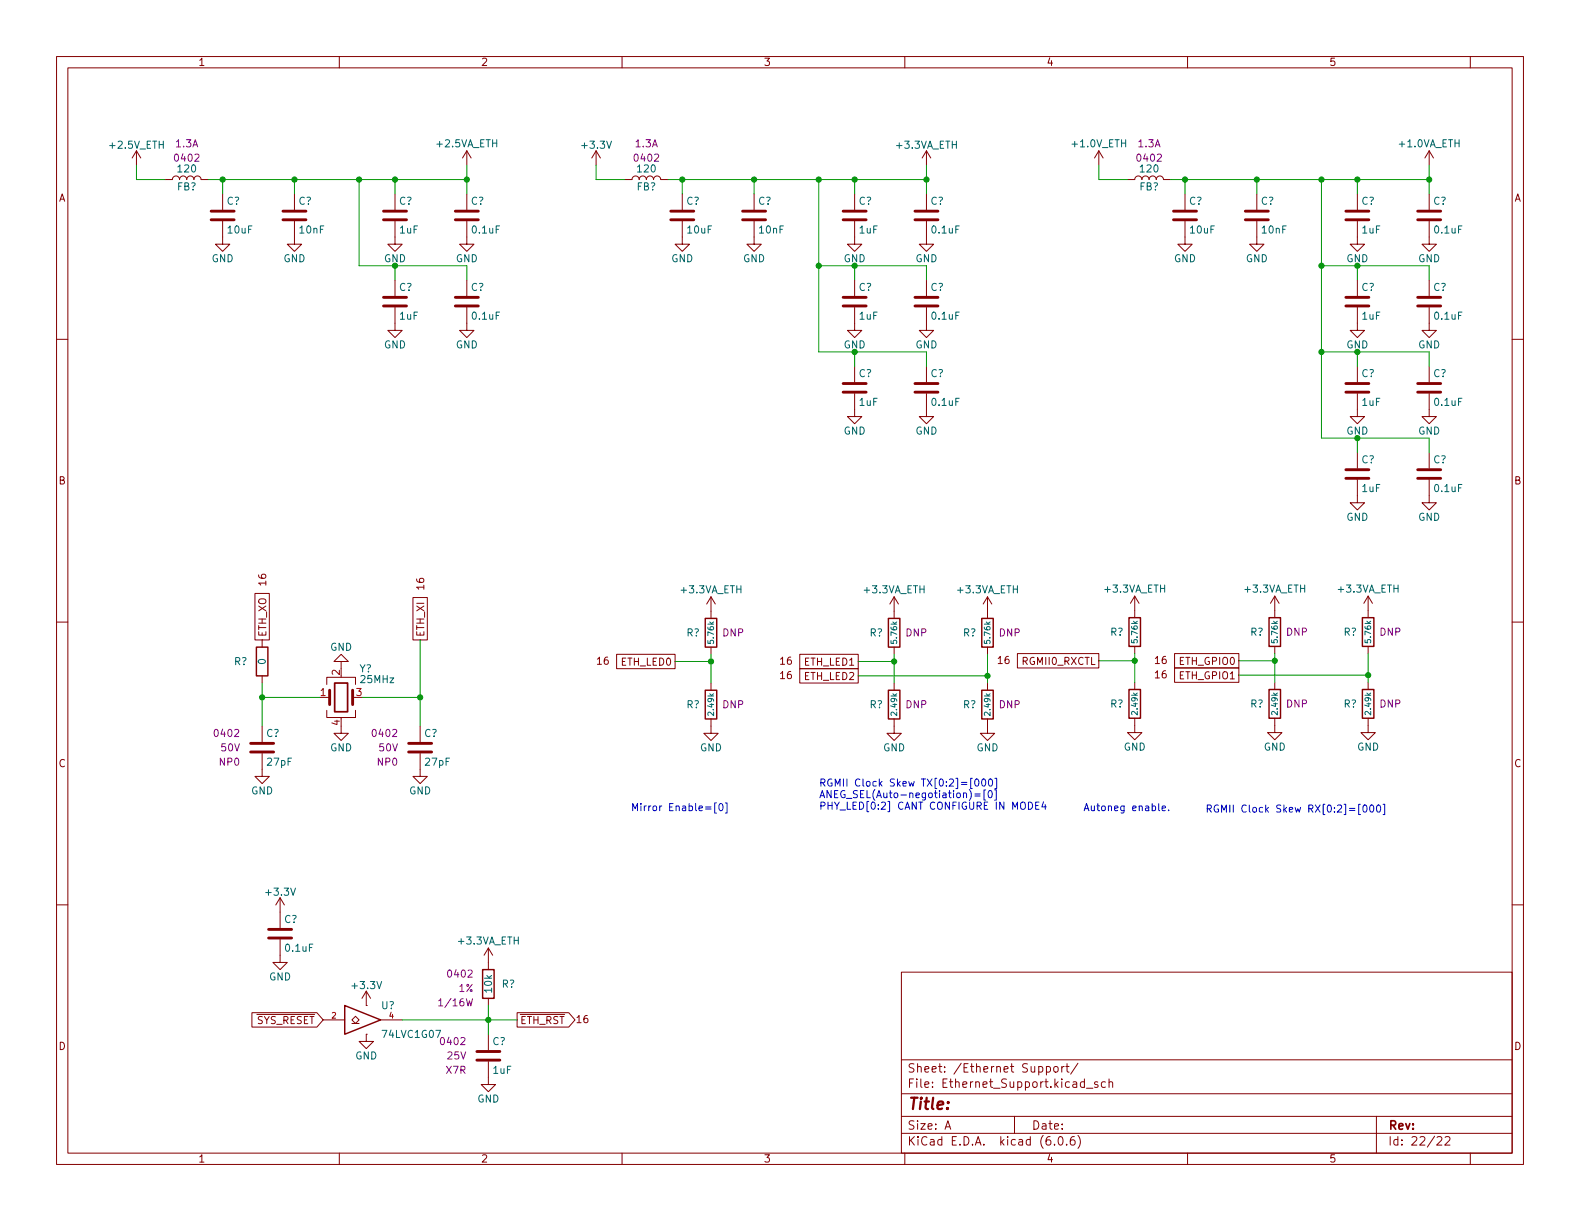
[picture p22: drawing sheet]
<svg xmlns="http://www.w3.org/2000/svg" width="279mm" height="216mm" viewBox="0 0 279 216" stroke-linecap="round" stroke-linejoin="round" font-family="sans-serif">
<defs><g id="words">
<text font-size="2.8" fill="#840000" x="160.4" y="196.2">Title:</text>
<g font-size="2.1" fill="#840000">
<text x="160.4" y="189.7">Sheet: /Ethernet Support/</text>
<text x="160.4" y="192.4">File: Ethernet_Support.kicad_sch</text>
<text x="160.4" y="202.5">KiCad E.D.A. kicad (6.0.6)</text>
<text x="160.4" y="199.7">Size: A</text>
<text x="182.4" y="199.7">Date:</text>
<text x="245.4" y="199.7">Rev:</text>
<text x="245.4" y="202.5">Id: 22/22</text>
</g>
<g font-size="1.8" fill="#840000">
<text x="35" y="11.6">1</text>
<text x="85" y="11.6">2</text>
<text x="135" y="11.6">3</text>
<text x="185" y="11.6">4</text>
<text x="235" y="11.6">5</text>
<text x="10.3" y="35.6">A</text>
<text x="267.7" y="35.6">A</text>
<text x="10.3" y="85.7">B</text>
<text x="267.7" y="85.7">B</text>
<text x="47.1" y="103.5" transform="rotate(-90 47.1 103.5)">16</text>
<text x="75" y="104.2" transform="rotate(-90 75 104.2)">16</text>
<text x="47.1" y="112.7" transform="rotate(-90 47.1 112.7)">ETH_XO</text>
<text x="75" y="112.7" transform="rotate(-90 75 112.7)">ETH_XI</text>
<text x="105.6" y="117.5">16</text>
<text x="109.9" y="117.7">ETH_LED0</text>
<text x="138" y="117.5">16</text>
<text x="142.2" y="117.7">ETH_LED1</text>
<text x="176.5" y="117.4">16</text>
<text x="180.9" y="117.6">RGMII0_RXCTL</text>
<text x="204.3" y="119.9">16</text>
<text x="204.3" y="117.4">16</text>
<text x="208.7" y="117.6">ETH_GPIO0</text>
<text x="138" y="120.1">16</text>
<text x="142.2" y="120.2">ETH_LED2</text>
<text x="208.7" y="120.1">ETH_GPIO1</text>
<text x="10.3" y="135.6">C</text>
<text x="267.7" y="135.6">C</text>
<text x="10.3" y="185.7">D</text>
<text x="43.9" y="181.1">~{SYS_RESET}</text>
<text x="91.9" y="181.1">~{ETH_RST}16</text>
<text x="267.7" y="185.7">D</text>
<text x="35" y="205.6">1</text>
<text x="85" y="205.6">2</text>
<text x="135" y="205.6">3</text>
<text x="185" y="205.6">4</text>
<text x="235" y="205.6">5</text>
</g>
<g font-size="1.8" fill="#006464">
<text x="19.5" y="26.3">+2.5V_ETH</text>
<text x="77.3" y="26">+2.5VA_ETH</text>
<text x="103.1" y="26.3">+3.3V</text>
<text x="158.6" y="26.3">+3.3VA_ETH</text>
<text x="189.7" y="26">+1.0V_ETH</text>
<text x="247.5" y="26">+1.0VA_ETH</text>
<text x="31.3" y="33.7">FB?</text>
<text x="31.5" y="30.5">120</text>
<text x="112.6" y="33.7">FB?</text>
<text x="112.8" y="30.5">120</text>
<text x="201.5" y="33.7">FB?</text>
<text x="201.7" y="30.5">120</text>
<text x="40.1" y="36.2">C?</text>
<text x="40.3" y="41.3">10uF</text>
<text x="52.8" y="36.2">C?</text>
<text x="53" y="41.3">10nF</text>
<text x="70.6" y="36.2">C?</text>
<text x="70.7" y="41.3">1uF</text>
<text x="83.3" y="36.2">C?</text>
<text x="83.6" y="41.3">0.1uF</text>
<text x="121.4" y="36.2">C?</text>
<text x="121.6" y="41.3">10uF</text>
<text x="134.1" y="36.2">C?</text>
<text x="134.3" y="41.3">10nF</text>
<text x="151.8" y="36.2">C?</text>
<text x="152" y="41.3">1uF</text>
<text x="164.5" y="36.2">C?</text>
<text x="164.9" y="41.3">0.1uF</text>
<text x="210.3" y="36.2">C?</text>
<text x="210.5" y="41.3">10uF</text>
<text x="223" y="36.2">C?</text>
<text x="223.2" y="41.3">10nF</text>
<text x="240.7" y="36.2">C?</text>
<text x="240.9" y="41.3">1uF</text>
<text x="253.4" y="36.2">C?</text>
<text x="253.8" y="41.3">0.1uF</text>
<text x="37.4" y="46.4">GND</text>
<text x="50.1" y="46.4">GND</text>
<text x="67.9" y="46.4">GND</text>
<text x="80.6" y="46.4">GND</text>
<text x="118.7" y="46.4">GND</text>
<text x="131.4" y="46.4">GND</text>
<text x="149.2" y="46.4">GND</text>
<text x="161.9" y="46.4">GND</text>
<text x="207.6" y="46.4">GND</text>
<text x="220.3" y="46.4">GND</text>
<text x="238.1" y="46.4">GND</text>
<text x="250.8" y="46.4">GND</text>
<text x="70.6" y="51.4">C?</text>
<text x="83.3" y="51.4">C?</text>
<text x="151.8" y="51.4">C?</text>
<text x="164.5" y="51.4">C?</text>
<text x="240.7" y="51.4">C?</text>
<text x="253.4" y="51.4">C?</text>
<text x="70.7" y="56.5">1uF</text>
<text x="83.6" y="56.5">0.1uF</text>
<text x="152" y="56.5">1uF</text>
<text x="164.9" y="56.5">0.1uF</text>
<text x="240.9" y="56.5">1uF</text>
<text x="253.8" y="56.5">0.1uF</text>
<text x="67.9" y="61.6">GND</text>
<text x="80.6" y="61.6">GND</text>
<text x="149.2" y="61.6">GND</text>
<text x="161.9" y="61.6">GND</text>
<text x="238.1" y="61.6">GND</text>
<text x="250.8" y="61.6">GND</text>
<text x="151.8" y="66.7">C?</text>
<text x="152" y="71.8">1uF</text>
<text x="164.5" y="66.7">C?</text>
<text x="164.9" y="71.8">0.1uF</text>
<text x="240.7" y="66.7">C?</text>
<text x="240.9" y="71.8">1uF</text>
<text x="253.4" y="66.7">C?</text>
<text x="253.8" y="71.8">0.1uF</text>
<text x="149.2" y="76.8">GND</text>
<text x="161.9" y="76.8">GND</text>
<text x="238.1" y="76.8">GND</text>
<text x="250.8" y="76.8">GND</text>
<text x="240.7" y="81.9">C?</text>
<text x="253.4" y="81.9">C?</text>
<text x="240.9" y="87">1uF</text>
<text x="253.8" y="87">0.1uF</text>
<text x="238.1" y="92.1">GND</text>
<text x="250.8" y="92.1">GND</text>
<text x="120.5" y="104.9">+3.3VA_ETH</text>
<text x="152.9" y="104.9">+3.3VA_ETH</text>
<text x="169.4" y="104.9">+3.3VA_ETH</text>
<text x="195.4" y="104.8">+3.3VA_ETH</text>
<text x="220.2" y="104.8">+3.3VA_ETH</text>
<text x="236.7" y="104.8">+3.3VA_ETH</text>
<text x="121.4" y="112.5">R?</text>
<text x="153.8" y="112.5">R?</text>
<text x="170.3" y="112.5">R?</text>
<text x="196.3" y="112.4">R?</text>
<text x="221.1" y="112.4">R?</text>
<text x="237.6" y="112.4">R?</text>
<text x="41.4" y="117.6">R?</text>
<text x="47" y="117.5" transform="rotate(-90 47 117.5)">0</text>
<text x="58.4" y="115.1">GND</text>
<text x="63.5" y="118.9">Y?</text>
<text x="63.9" y="120.8">25MHz</text>
<text x="121.4" y="125.2">R?</text>
<text x="153.8" y="125.2">R?</text>
<text x="170.3" y="125.2">R?</text>
<text x="196.3" y="125.1">R?</text>
<text x="221.1" y="125.1">R?</text>
<text x="237.6" y="125.1">R?</text>
<text x="47.1" y="130.3">C?</text>
<text x="75" y="130.3">C?</text>
<text x="47.3" y="135.4">27pF</text>
<text x="58.4" y="132.8">GND</text>
<text x="75.3" y="135.4">27pF</text>
<text x="123.8" y="132.8">GND</text>
<text x="156.1" y="132.8">GND</text>
<text x="172.7" y="132.8">GND</text>
<text x="198.7" y="132.7">GND</text>
<text x="223.5" y="132.7">GND</text>
<text x="240" y="132.7">GND</text>
<text x="44.4" y="140.5">GND</text>
<text x="72.3" y="140.5">GND</text>
<text x="47.2" y="158.4">+3.3V</text>
<text x="50.2" y="163.2">C?</text>
<text x="81.1" y="167">+3.3VA_ETH</text>
<text x="47.6" y="173.4">GND</text>
<text x="50.6" y="168.3">0.1uF</text>
<text x="62.4" y="174.9">+3.3V</text>
<text x="67.4" y="178.4">U?</text>
<text x="87" y="175.4" transform="rotate(-90 87 175.4)">10k</text>
<text x="88.7" y="174.6">R?</text>
<text x="67.8" y="183.5">74LVC1G07</text>
<text x="87.1" y="184.8">C?</text>
<text x="62.8" y="187.3">GND</text>
<text x="87.2" y="189.9">1uF</text>
<text x="84.4" y="194.9">GND</text>
</g>
<g font-size="1.8" fill="#840084">
<text x="31.1" y="28.6">0402</text>
<text x="31.2" y="26">1.3A</text>
<text x="112.3" y="28.6">0402</text>
<text x="112.4" y="26">1.3A</text>
<text x="201.2" y="28.6">0402</text>
<text x="201.3" y="26">1.3A</text>
<text x="127.8" y="112.5">DNP</text>
<text x="160.2" y="112.5">DNP</text>
<text x="176.7" y="112.5">DNP</text>
<text x="227.5" y="112.4">DNP</text>
<text x="244" y="112.4">DNP</text>
<text x="127.8" y="125.2">DNP</text>
<text x="160.2" y="125.2">DNP</text>
<text x="176.7" y="125.2">DNP</text>
<text x="227.5" y="125.1">DNP</text>
<text x="244" y="125.1">DNP</text>
<text x="38.1" y="130.3">0402</text>
<text x="66" y="130.3">0402</text>
<text x="38.8" y="135.4">NP0</text>
<text x="39.1" y="132.8">50V</text>
<text x="66.8" y="135.4">NP0</text>
<text x="67.1" y="132.8">50V</text>
<text x="79.4" y="172.8">0402</text>
<text x="78" y="177.9">1/16W</text>
<text x="81.1" y="175.4">1%</text>
<text x="78.1" y="184.8">0402</text>
<text x="78.9" y="189.9">X7R</text>
<text x="79.1" y="187.3">25V</text>
</g>
<g font-size="1.8" fill="#a90000">
<text x="60.1" y="119.4" transform="rotate(-90 60.1 119.4)">2</text>
<text x="56.7" y="123.1">1</text>
<text x="63" y="123.1">3</text>
<text x="60.1" y="128.3" transform="rotate(-90 60.1 128.3)">4</text>
</g>
<g font-size="1.8" fill="#0000c2">
<text x="111.5" y="143.4">Mirror Enable=[0]</text>
<text x="144.8" y="139.1">RGMII Clock Skew TX[0:2]=[000]</text>
<text x="144.8" y="141.1">ANEG_SEL(Auto-negotiation)=[0]</text>
<text x="144.8" y="143.2">PHY_LED[0:2] CANT CONFIGURE IN MODE4</text>
<text x="191.5" y="143.4">Autoneg enable.</text>
<text x="213.1" y="143.7">RGMII Clock Skew RX[0:2]=[000]</text>
</g>
<g font-size="1.4" fill="#006464">
<text x="126.2" y="113.7" transform="rotate(-90 126.2 113.7)">5.76k</text>
<text x="158.6" y="113.7" transform="rotate(-90 158.6 113.7)">5.76k</text>
<text x="175.1" y="113.7" transform="rotate(-90 175.1 113.7)">5.76k</text>
<text x="201.2" y="113.5" transform="rotate(-90 201.2 113.5)">5.76k</text>
<text x="225.9" y="113.5" transform="rotate(-90 225.9 113.5)">5.76k</text>
<text x="242.4" y="113.5" transform="rotate(-90 242.4 113.5)">5.76k</text>
<text x="126.2" y="126.4" transform="rotate(-90 126.2 126.4)">2.49k</text>
<text x="158.6" y="126.4" transform="rotate(-90 158.6 126.4)">2.49k</text>
<text x="175.1" y="126.4" transform="rotate(-90 175.1 126.4)">2.49k</text>
<text x="201.2" y="126.2" transform="rotate(-90 201.2 126.2)">2.49k</text>
<text x="225.9" y="126.2" transform="rotate(-90 225.9 126.2)">2.49k</text>
<text x="242.4" y="126.2" transform="rotate(-90 242.4 126.2)">2.49k</text>
</g>
<g font-size="1.4" fill="#a90000">
<text x="58.7" y="180.1">2</text>
<text x="68.8" y="180.1">4</text>
</g>
</g></defs>
<g fill="none" stroke="#840000" stroke-width=".18">
<path d="M10 10h259.4v195.9h-259.4zM12 12h255.4v191.9h-255.4zM60 10v2M110 10v2M160 10v2M210 10v2M260 10v2M24.1 26.7l-.7 1.2M24.1 26.7v2.5M24.1 26.7l.8 1.2M29.2 31.8l1.3-.1a.64 .64 0 0 1 .6-.6 .64 .64 0 0 1 .6 .6 .64 .64 0 0 1 .7-.6 .64 .64 0 0 1 .6 .6 .64 .64 0 0 1 .7-.6 .64 .64 0 0 1 .6 .6 .64 .64 0 0 1 .6-.6 .64 .64 0 0 1 .7 .6l1.2 .1M39.4 39.1v4.1h1.2l-1.2 1.3-1.3-1.3h1.3"/>
<path d="M39.4 34.3v2.8M52.1 39.1v4.1h1.2l-1.2 1.3-1.3-1.3h1.3M52.1 34.3v2.8M69.8 39.1v4.1h1.3l-1.3 1.3-1.2-1.3h1.2M69.8 34.3v2.8M82.5 39.1v4.1h1.3l-1.3 1.3-1.2-1.3h1.2M82.5 26.7v2.5M82.5 34.3v2.8M82.5 26.7l-.7 1.2M82.5 26.7l.8 1.2M105.4 26.7l-.8 1.2M105.4 26.7v2.5"/>
<path d="M105.4 26.7l.8 1.2M110.5 31.8l1.3-.1a.64 .64 0 0 1 .6-.6 .64 .64 0 0 1 .6 .6 .64 .64 0 0 1 .7-.6 .64 .64 0 0 1 .6 .6 .64 .64 0 0 1 .6-.6 .64 .64 0 0 1 .7 .6 .64 .64 0 0 1 .6-.6 .64 .64 0 0 1 .6 .6l1.3 .1M120.6 39.1v4.1h1.3l-1.3 1.3-1.2-1.3h1.2M120.6 34.3v2.8M133.3 39.1v4.1h1.3l-1.3 1.3-1.2-1.3h1.2M133.3 34.3v2.8M151.1 39.1v4.1h1.3l-1.3 1.3-1.2-1.3h1.2M151.1 34.3v2.8M163.8 39.1v4.1h1.3l-1.3 1.3-1.2-1.3h1.2M163.8 26.7v2.5M163.8 34.3v2.8M163.8 26.7l-.7 1.2"/>
<path d="M163.8 26.7l.8 1.2M194.3 26.7l-.8 1.2M194.3 26.7v2.5M194.3 26.7l.8 1.2M199.4 31.8l1.3-.1a.64 .64 0 0 1 .6-.6 .64 .64 0 0 1 .6 .6 .64 .64 0 0 1 .7-.6 .64 .64 0 0 1 .6 .6 .64 .64 0 0 1 .6-.6 .64 .64 0 0 1 .7 .6 .64 .64 0 0 1 .6-.6 .64 .64 0 0 1 .6 .6l1.3 .1M209.5 39.1v4.1h1.3l-1.3 1.3-1.2-1.3h1.2M209.5 34.3v2.8M222.2 39.1v4.1h1.3l-1.3 1.3-1.2-1.3h1.2M222.2 34.3v2.8M240 39.1v4.1h1.3l-1.3 1.3-1.2-1.3h1.2M240 34.3v2.8M252.7 39.1v4.1h1.3l-1.3 1.3-1.2-1.3h1.2"/>
<path d="M252.7 26.7v2.5M252.7 34.3v2.8M252.7 26.7l-.7 1.2M252.7 26.7l.8 1.2M10 60h2M69.8 54.4v4h1.3l-1.3 1.3-1.2-1.3h1.2M69.8 49.5v2.8M82.5 54.4v4h1.3l-1.3 1.3-1.2-1.3h1.2M82.5 49.5v2.8M151.1 54.4v4h1.3l-1.3 1.3-1.2-1.3h1.2M151.1 49.5v2.8M163.8 54.4v4h1.3l-1.3 1.3-1.2-1.3h1.2"/>
<path d="M163.8 49.5v2.8M240 54.4v4h1.3l-1.3 1.3-1.2-1.3h1.2M240 49.5v2.8M252.7 54.4v4h1.3l-1.3 1.3-1.2-1.3h1.2M252.7 49.5v2.8M267.4 60h2M151.1 69.6v4.1h1.3l-1.3 1.2-1.2-1.2h1.2M151.1 64.8v2.8M163.8 69.6v4.1h1.3l-1.3 1.2-1.2-1.2h1.2M163.8 64.8v2.8M240 69.6v4.1h1.3l-1.3 1.2-1.2-1.2h1.2M240 64.8v2.8"/>
<path d="M252.7 69.6v4.1h1.3l-1.3 1.2-1.2-1.2h1.2M252.7 64.8v2.8M240 84.8v4.1h1.3l-1.3 1.3-1.2-1.3h1.2M240 80v2.8M252.7 84.8v4.1h1.3l-1.3 1.3-1.2-1.3h1.2M252.7 80v2.8M10 110h2M45.1 104.9h2.5v8.3h-2.5zM46.4 113.2v1.2M46.4 119.5v1.3M60.3 117h1.3l-1.3-1.3-1.2 1.3h1.2v1.2M73 105.7h2.6v7.5h-2.6z"/>
<path d="M109 115.7h10.4v2.5h-10.4zM125.7 105.5v3.8M125.7 114.4v1.3M125.7 105.5l-.7 1.3M125.7 105.5l.8 1.3M141.4 118.2h10.4v2.6h-10.4zM141.4 115.7h10.4v2.5h-10.4zM158.1 105.5l-.7 1.3M158.1 105.5v3.8M158.1 114.4v1.3M158.1 105.5l.8 1.3M174.6 105.5v3.8"/>
<path d="M174.6 114.4v1.3M174.6 105.5l-.7 1.3M174.6 105.5l.8 1.3M179.9 115.6h14.4v2.5h-14.4zM200.7 105.4v3.8M200.7 114.3v1.3M200.7 105.4l-.8 1.3M200.7 105.4l.7 1.3M207.7 118.1h11.4v2.6h-11.4zM207.7 115.6h11.4v2.5h-11.4zM225.4 105.4v3.8M225.4 114.3v1.3"/>
<path d="M225.4 105.4l-.7 1.3M225.4 105.4l.8 1.3M241.9 105.4v3.8M241.9 114.3v1.3M241.9 105.4l-.7 1.3M241.9 105.4l.8 1.3M267.4 110h2M46.4 133.2v4.1h1.2l-1.2 1.3-1.3-1.3h1.3M46.4 128.4v2.8M57.8 125.6v1.3h5.1v-1.3M57.8 121v-1.2h5.1v1.2M57.8 123.3h.5"/>
<path d="M60.3 128.4v1.3h1.3l-1.3 1.2-1.2-1.2h1.2M62.4 123.3h.5M74.3 133.2v4.1h1.3l-1.3 1.3-1.3-1.3h1.3M74.3 128.4v2.8M125.7 127.1v2.6h1.3l-1.3 1.2-1.2-1.2h1.2M125.7 120.8v1.2M158.1 127.1v2.6h1.3l-1.3 1.2-1.3-1.2h1.3M158.1 120.8v1.2M174.6 127.1v2.6h1.3l-1.3 1.2-1.2-1.2h1.2M174.6 120.8v1.2M200.7 127v2.5h1.2l-1.2 1.3-1.3-1.3h1.3M200.7 120.7v1.2"/>
<path d="M225.4 127v2.5h1.3l-1.3 1.3-1.2-1.3h1.2M225.4 120.7v1.2M241.9 127v2.5h1.3l-1.3 1.3-1.2-1.3h1.2M241.9 120.7v1.2M10 160h2M49.5 158.8l-.7 1.2M49.5 158.8v5.3M49.5 158.8l.8 1.2M267.4 160h2M44.5 179.1h11.5l1.1 1.2-1.1 1.3h-11.5zM49.5 166.1v4.1h1.3l-1.3 1.3-1.2-1.3h1.2M64.8 177.8h.1"/>
<path d="M64.8 175.3l-.8 1.2M64.8 175.3v2.5M64.8 175.3l.7 1.2M86.4 167.6v3.9M86.4 176.5v1.3M86.4 167.6l-.8 1.3M86.4 167.6l.7 1.3M91.4 179.1h9.2l1.1 1.2-1.1 1.3h-9.2zM159.4 171.9h108v32h-108zM57.1 180.3h3.9M62.2 180.3l.7-.6 .6 .6-.6 .7zM62.2 181h1.3"/>
<path d="M64.8 182.9v1.3h1.2l-1.2 1.2-1.3-1.2h1.3M64.8 182.9h.1M67.3 180.3h3.8M86.4 187.7v4.1h1.2l-1.2 1.2-1.3-1.2h1.3M86.4 182.9v2.8M159.4 197.4h108M159.4 193.4h108M159.4 187.4h108M167.1 199.7l.5-1.5 .5 1.5M167.3 199.2h.7M179.4 197.4v3M185 188.7l.5-.1 .3 .3v.4l-.2 .2h-.6"/>
<path d="M185 188.6v1.5M186.5 188.7l.3-.1 .3 .3v.4l-.3 .3-.3-.1-.2-.2v-.4zM187.8 188.6v1M188.2 188.6l-.3 .1-.1 .2M188.5 188.6h.5M188.7 188.1v1.3l.3 .2M190.6 188l-1.3 1.9M192.1 192.4h1.2M194.1 191.4l-.3-.1-.3 .2 .1 .2 .5 .2v.3h-.6M195.5 191.4l-.5-.1-.2 .3v.4l.1 .2h.6M196.1 191.4l.2-.1 .4 .1 .1 .9M196.1 190.8v1.5"/>
<path d="M243.4 197.4v6.5M60 203.9v2M110 203.9v2M159.4 200.4h108M160 203.9v2M186.5 202.3v.2M187.3 201h.2a.81 .81 0 0 1 .6 .6 .81 .81 0 0 1-.3 .8l-.2 .1a.81 .81 0 0 1-.6-.6 .81 .81 0 0 1 .3-.9zM188.6 202.3v.2M190 201a.59 .59 0 0 0-.7 .6v.6l.1 .2 .4 .1 .2-.2 .1-.5-.1-.2-.5-.1-.2 .3M190.6 200.8a1.72 1.72 0 0 1 0 2.2M210 203.9v2M254.1 201.1l.6-.1 .2 .1 .1 .3-1 1.1h1"/>
<path d="M255.5 201.1l.6-.1 .2 .1 .1 .3-.9 1.1h.9M260 203.9v2"/>
</g>
<g fill="none" stroke="#840000" stroke-width=".51">
<path d="M37.3 38.9h4.1M37.3 37.3h4.1M50 38.9h4.1M50 37.3h4.1M67.8 38.9h4.1M67.8 37.3h4.1M80.5 38.9h4.1M80.5 37.3h4.1M118.6 38.9h4.1M118.6 37.3h4.1M131.3 38.9h4.1M131.3 37.3h4.1"/>
<path d="M149.1 38.9h4.1M149.1 37.3h4.1M161.8 38.9h4.1M161.8 37.3h4.1M207.5 38.9h4.1M207.5 37.3h4.1M220.2 38.9h4.1M220.2 37.3h4.1M238 38.9h4.1M238 37.3h4.1M250.7 38.9h4.1M250.7 37.3h4.1"/>
<path d="M67.8 54.1h4.1M67.8 52.6h4.1M80.5 54.1h4.1M80.5 52.6h4.1M149.1 54.1h4.1M149.1 52.6h4.1M161.8 54.1h4.1M161.8 52.6h4.1M238 54.1h4.1M238 52.6h4.1M250.7 54.1h4.1M250.7 52.6h4.1"/>
<path d="M149.1 69.3h4.1M149.1 67.8h4.1M161.8 69.3h4.1M161.8 67.8h4.1M238 69.3h4.1M238 67.8h4.1M250.7 69.3h4.1M250.7 67.8h4.1M238 84.6h4.1M238 83.1h4.1M250.7 84.6h4.1M250.7 83.1h4.1"/>
<path d="M44.3 133h4.1M44.3 131.4h4.1M58.3 122v2.6M62.4 122v2.6M72.3 133h4M72.3 131.4h4M47.5 165.9h4.1M47.5 164.3h4.1M84.3 187.5h4.1M84.3 185.9h4.1"/>
</g>
<g fill="none" stroke="#840000" stroke-width=".25">
<path d="M45.3 114.4h2.1v5.1h-2.1zM124.7 109.3h2v5.1h-2zM157.1 109.3h2v5.1h-2zM173.6 109.3h2v5.1h-2zM199.6 109.2h2.1v5.1h-2.1zM224.4 109.2h2v5.1h-2zM240.9 109.2h2.1v5.1h-2.1zM124.7 122h2v5.1h-2zM157.1 122h2v5.1h-2zM173.6 122h2v5.1h-2zM199.6 121.9h2.1v5.1h-2.1zM224.4 121.9h2v5.1h-2z"/>
<path d="M240.9 121.9h2.1v5.1h-2.1zM61 177.8l6.3 2.5-6.3 2.6zM85.3 171.5h2.1v5h-2.1z"/>
</g>
<path d="M59.2 120.8h2.3v5.1h-2.3z" fill="none" stroke="#840000" stroke-width=".3"/>
<g fill="none" stroke="#0000c2" stroke-width=".18">
<path d="M171.4 139.6a1.46 1.46 0 0 1 0 1.9M171.9 137.6h-.3v1.8h.3M172.5 137.9l.2-.2a.68 .68 0 0 1 .4 .7 .68 .68 0 0 1-.4 .6l-.2-.1-.1-.4zM173.8 137.8l.1-.1a.68 .68 0 0 1 .4 .7 .68 .68 0 0 1-.4 .6 .84 .84 0 0 1-.1-1.2zM174.3 139.7h-.3v1.8h.3M174.9 137.9l.2-.2a.68 .68 0 0 1 .4 .7 .68 .68 0 0 1-.4 .6l-.2-.1-.1-.4zM174.9 139.8h.1a.68 .68 0 0 1 .5 .6 .68 .68 0 0 1-.5 .7 .84 .84 0 0 1-.1-1.3zM175.9 139.7h.3v1.8h-.3M175.9 137.6h.3v1.8h-.3M124.8 142.7h.9M124.8 143.1h.9M126.7 142h-.3v1.8h.3"/>
<path d="M127.2 142.2l.2-.1a.68 .68 0 0 1 .5 .6 .68 .68 0 0 1-.5 .7l-.2-.2-.1-.3zM128.3 142h.3v1.8h-.3M172.4 140.4h.9M172.4 140.8h.9M181.9 141.8a.64 .64 0 0 1 .7 .7 .64 .64 0 0 1-.7 .6zM183.1 142.4h.5M183.7 141.8h-.6v1.3h.6M184.5 141.8l-.3 .9h.8M184.8 142.3v.8M204.9 142.1v1.1l.2 .2M205.5 142.9l.6-.1-.1-.2-.3-.1-.2 .2 .1 .6h.4M206.7 143.2v.2"/>
<path d="M240.6 142.2h-.3v1.8h.3M241.2 142.4l.1-.1a.68 .68 0 0 1 .4 .7 .68 .68 0 0 1-.4 .6 .84 .84 0 0 1-.1-1.2zM242.4 142.4l.1-.1a.68 .68 0 0 1 .5 .7 .68 .68 0 0 1-.5 .6 .84 .84 0 0 1-.1-1.2zM243.5 142.5l.2-.2a.68 .68 0 0 1 .5 .7 .68 .68 0 0 1-.5 .6l-.2-.1-.1-.4zM244.6 142.2h.3v1.8h-.3"/>
</g>
<g fill="none" stroke="#009600" stroke-width=".18">
<path d="M24.1 29.2v2.6h5.1M36.8 31.8h45.7M39.4 31.8v2.5M52.1 31.8v2.5M63.5 31.8v15.2h19v2.5M69.8 31.8v2.5M82.5 29.2v5.1M105.4 29.2v2.6h5.1M118.1 31.8h45.7M120.6 31.8v2.5M133.3 31.8v2.5M144.8 31.8v30.4h19v2.6"/>
<path d="M151.1 31.8v2.5M163.8 29.2v5.1M194.3 29.2v2.6h5.1M207 31.8h45.7M209.5 31.8v2.5M222.2 31.8v2.5M233.7 31.8v45.7h19v2.5M240 31.8v2.5M252.7 29.2v5.1M69.8 47v2.5M144.8 47h19v2.5M151.1 47v2.5"/>
<path d="M233.7 47h19v2.5M240 47v2.5M151.1 62.2v2.6M233.7 62.2h19v2.6M240 62.2v2.6M240 77.5v2.5M74.3 113.2v15.2M119.4 117h6.3M125.7 115.7v5.1M151.8 119.5h22.8M151.8 117h6.3M158.1 115.7v5.1"/>
<path d="M174.6 115.7v5.1M194.3 116.8h6.4M200.7 115.6v5.1M219.1 119.4h22.8M219.1 116.8h6.3M225.4 115.6v5.1M241.9 115.6v5.1M46.4 123.3h10.1M46.4 120.8v7.6M64.1 123.3h10.2M86.4 177.8v5.1M71.1 180.3h20.3"/>
</g>
<g fill="#009600" stroke="#009600" stroke-width=".18">
<circle cx="252.7" cy="31.8" r=".46"/>
<circle cx="233.7" cy="31.8" r=".46"/>
<circle cx="240" cy="31.8" r=".46"/>
<circle cx="209.5" cy="31.8" r=".46"/>
<circle cx="222.2" cy="31.8" r=".46"/>
<circle cx="233.7" cy="47" r=".46"/>
<circle cx="240" cy="47" r=".46"/>
<circle cx="125.7" cy="117" r=".46"/>
<circle cx="158.1" cy="117" r=".46"/>
<circle cx="174.6" cy="119.5" r=".46"/>
<circle cx="200.7" cy="116.8" r=".46"/>
<circle cx="233.7" cy="62.2" r=".46"/>
<circle cx="240" cy="62.2" r=".46"/>
<circle cx="240" cy="77.5" r=".46"/>
<circle cx="241.9" cy="119.4" r=".46"/>
<circle cx="225.4" cy="116.8" r=".46"/>
<circle cx="69.8" cy="31.8" r=".46"/>
<circle cx="52.1" cy="31.8" r=".46"/>
<circle cx="63.5" cy="31.8" r=".46"/>
<circle cx="82.5" cy="31.8" r=".46"/>
<circle cx="39.4" cy="31.8" r=".46"/>
<circle cx="69.8" cy="47" r=".46"/>
<circle cx="74.3" cy="123.3" r=".46"/>
<circle cx="46.4" cy="123.3" r=".46"/>
<circle cx="86.4" cy="180.3" r=".46"/>
<circle cx="144.8" cy="31.8" r=".46"/>
<circle cx="163.8" cy="31.8" r=".46"/>
<circle cx="151.1" cy="62.2" r=".46"/>
<circle cx="133.3" cy="31.8" r=".46"/>
<circle cx="151.1" cy="47" r=".46"/>
<circle cx="144.8" cy="47" r=".46"/>
<circle cx="120.6" cy="31.8" r=".46"/>
<circle cx="151.1" cy="31.8" r=".46"/>
</g>
<use href="#words"/>
</svg>
